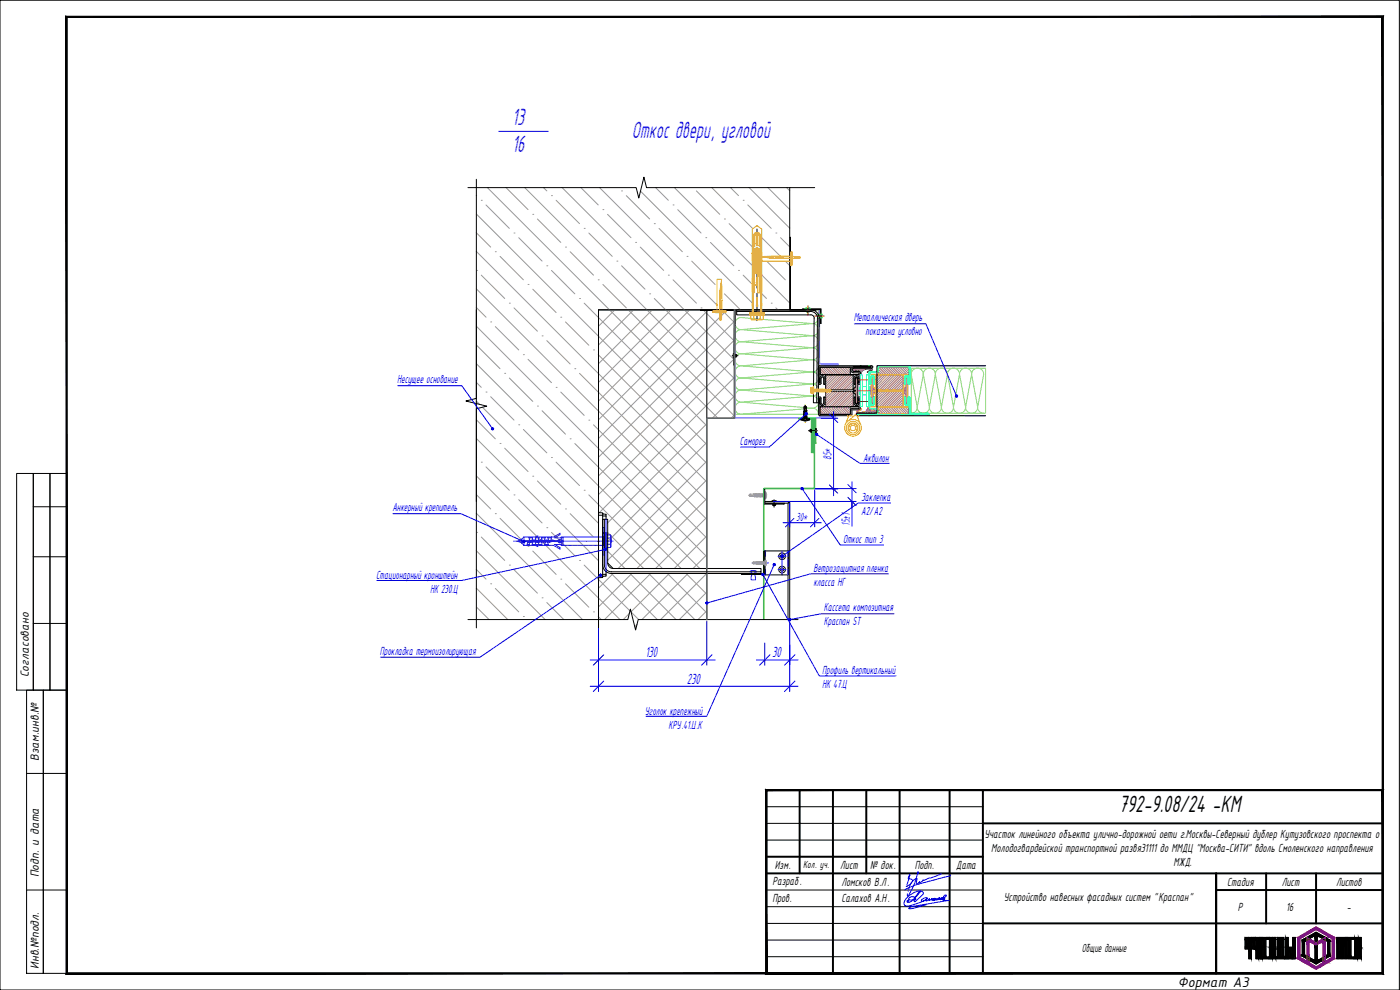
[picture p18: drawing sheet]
<svg xmlns="http://www.w3.org/2000/svg" width="420mm" height="297mm" viewBox="0 0 420 297" stroke-linecap="round" stroke-linejoin="round" font-family="sans-serif">
<defs><g id="words">
<g font-size="7.8" fill="#3f00ff">
<text x="153.7" y="37.4">13</text>
<text x="189.7" y="41.5">Откос двери, угловой</text>
<text x="153.7" y="45.7">16</text>
</g>
<text font-size="7.8" x="335.8" y="243.7">792-9.08/24 -КМ</text>
<g font-size="4.8" fill="#00f">
<text x="193.7" y="197.2">130</text>
<text x="231.7" y="197.2">30</text>
<text x="206.1" y="205.1">230</text>
</g>
<text font-size="4.7" x="353.5" y="296">Формат А3</text>
<g font-size="3.9" fill="#00f">
<text x="256.2" y="96.4">Металлическая дверь</text>
<text x="259.8" y="100.6">показана условно</text>
<text x="119.2" y="115">Несущее основание</text>
<text x="222.1" y="133.4">Саморез</text>
<text x="249.6" y="138" transform="rotate(-90 249.6 138)">85*</text>
<text x="259" y="138.5">Аквилон</text>
<text x="117.8" y="153.4">Анкерный крепитель</text>
<text x="258.4" y="150.4">Заклепка</text>
<text x="258.5" y="154.6">А2/А2</text>
<text x="239" y="156.2">30*</text>
<text x="255.1" y="157.7" transform="rotate(-90 255.1 157.7)">15±1</text>
<text x="253" y="163">Откос тип 3</text>
<text x="112.9" y="173.7">Стационарный кронштейн</text>
<text x="244.1" y="171.7">Ветрозащитная пленка</text>
<text x="129.1" y="177.8">НК 230.Ц</text>
<text x="244.1" y="175.8">класса НГ</text>
<text x="247.3" y="183.4">Кассета композитная</text>
<text x="247.3" y="187.6">Краспан ST</text>
<text x="114" y="196.4">Прокладка термоизолирующая</text>
<text x="246.8" y="202.3">Профиль вертикальный</text>
<text x="246.8" y="206.4">НК 47.Ц</text>
<text x="193.6" y="214.4">Уголок крепежный</text>
<text x="200.6" y="218.6">КРУ.41.Ц.К</text>
</g>
<g font-size="3.9">
<text x="8.7" y="203.2" transform="rotate(-90 8.7 203.2)">Согласовано</text>
<text x="11.7" y="228.2" transform="rotate(-90 11.7 228.2)">Взам.инв.№</text>
<text x="295.5" y="251.4">Участок линейного объекта улично-дорожной оети г.Москвы-Северный дублер Кутузовского проспекта о</text>
<text x="297.5" y="255.6">Молодогвардейской транспортной развя31111 до ММДЦ &quot;Москва-СИТИ&quot; вдоль Смоленского направления</text>
<text x="11.7" y="263.3" transform="rotate(-90 11.7 263.3)">Подп. и дата</text>
<text x="232.6" y="260.8">Изм.</text>
<text x="252.2" y="260.8">Лист</text>
<text x="261.1" y="260.8">№ док.</text>
<text x="274.6" y="260.8">Подп.</text>
<text x="286.9" y="260.6">Дата</text>
<text x="352.2" y="259.8">МЖД.</text>
<text x="231.8" y="265.6">Разраб.</text>
<text x="252.5" y="265.7">Ломсков В.Л.</text>
<text x="368.3" y="265.8">Стадия</text>
<text x="384.7" y="265.8">Лист</text>
<text x="401" y="265.8">Листов</text>
<text x="231.8" y="270.6">Пров.</text>
<text x="252.5" y="270.7">Салахов А.Н.</text>
<text x="301.3" y="270.3">Устройство навесных фасадных систем &quot;Краспан&quot;</text>
<text x="371.5" y="273.3">Р</text>
<text x="386" y="273.3">16</text>
<text x="404.2" y="273.3">-</text>
<text x="324.7" y="285.8">Общие данные</text>
<text x="11.7" y="290.7" transform="rotate(-90 11.7 290.7)">Инв.№подл.</text>
</g>
<text font-size="3.4" x="241" y="260.3">Кол. уч.</text>
</g></defs>
<g fill="none" stroke="#989898" stroke-width=".3">
<path d="M143 58.6v.1M146.3 56.3l69.1 69.2M151.9 56.3l6.6 6.6M157.5 56.3l36.7 36.7M163.1 56.3l1 1M165.5 58.7h.1M168.7 56.3l36.7 36.7M174.3 56.3l5.2 5.2M179.9 56.3l35.3 35.2M186.5 57.3h.1M188 58.7l7 7M192.2 57.3l33.6 33.6"/>
<path d="M196.8 56.3l3.8 3.8M202.4 56.3l23.4 23.4M209 57.3l7 7M213.6 56.3l12.3 12.3M219.2 56.3l2.4 2.4M224.8 56.3l12.2 12.2M230.5 56.3l6.5 6.6M236.1 56.3l.9 .9M143 75.4l69.1 69.2M143 64.2l69.1 69.2M143 69.8l4.3 4.3M144.4 60.1h.1"/>
<path d="M145.9 61.5l7 7M148.7 75.5h.1M150.1 76.9l7 7.1M154.3 69.9h.1M155.7 71.3l7 7M159.9 64.3h.1M161.3 65.7l7 7M164.1 79.7h.1M166.9 60.1l7 7M169.7 74.1h.1M171.1 75.5l7 7.1M175.3 68.5h.1"/>
<path d="M176.7 69.9l7 7M180.9 62.9h.1M182.3 64.3l7.1 7M185.1 78.3h.1M186.5 79.7l7.1 7.1M190.8 72.7h.1M192.2 74.1l7 7M196.4 67.1h.1M197.8 68.5l7 7M202 61.5h.1M203.4 62.9l7 7M206.2 76.9h.1"/>
<path d="M207.6 78.3l7 7.1M211.8 71.3h.1M213.2 72.7l7 7M217.4 65.7h.1M218.8 67.1l7 7M223 60.1h.1M224.4 61.5l7.1 7M228.6 71.3l5.6 5.5M228.6 76.9l.2 .2M230.1 78.3l5.6 5.7M232.9 69.9h.1M234.3 71.3l2.7 2.8"/>
<path d="M235.7 78.3l1.3 1.4M143 97.9l69.1 69.2M143 86.7l69.1 69.1M143 92.3l2.9 2.9M143 81.1h.1M144.4 82.6l7.1 7M147.3 96.6h.1M148.7 98l7 7M152.9 91h.1M154.3 92.4l7 7M158.5 85.4h.1M159.9 86.8l7 7"/>
<path d="M165.5 81.1l7 7.1M168.3 95.2h.1M169.7 96.6l7 7M173.9 89.6h.1M175.3 91l36.8 36.8M179.5 84h.1M180.9 85.4l7.1 7M184.5 93l-4.9 4.9M188.6 93l31.8 31.8M190.1 93l-10.5 10.5M194.2 93.1l26.2 26.1M195 88.2h.1"/>
<path d="M195.7 93.1l-16.1 16M196.4 89.6l3.4 3.4M199.9 93.1l20.5 20.5M200.6 82.6h.1M201.3 93.1l-21.7 21.6M202 84l7 7M205.5 93.1l14.7 14.7-40.6 40.6M206.8 93.1l-27.2 27.2M210.4 92.4h.1M211.2 93.2l9.1 9.1M212.4 93.2l-32.8 32.7M216 95.2l-36.4 36.4"/>
<path d="M217.4 93.7l3 3M217.4 88.2l4.8 4.8M217.5 93.7l-.9 .9M218 93.2l-.1 .1M220.4 96.4l-40.8 40.8M221.6 81.1h.1M223 82.6l2.7 2.7M228.6 82.5l8.4 8.4M228.6 88.1l1.4 1.5M231.5 91h.1M232.9 92.4l.5 .6M143 109.1l61.4 61.5"/>
<path d="M143 114.7l1.4 1.5M143 103.6l7.1 7M145.9 117.6h.1M147.3 119l7 7.1M151.5 112h.1M152.9 113.4l7 7M157.1 106.4h.1M158.5 107.8l7 7M162.7 100.8h.1M164.1 102.2l7 7M166.9 116.2h.1M168.3 117.6l7 7"/>
<path d="M172.5 110.6h.1M173.9 112l38.2 38.2M178.1 105h.1M179.5 106.4l32.6 32.6M220.3 102.1l-40.7 40.7M220.4 113.2l-40.6 40.6M220.4 118.8l-6.6 6.7M143 120.3l1 1M143 131.6l36.6 36.6M143 125.9l5.7 5.8M143 137.2v.1M144.4 138.7h.1"/>
<path d="M144.8 122.2l34.8 34.8M150.1 133.1h.1M151.5 134.5l7 7M155.7 127.5h.1M157.1 128.8l7 7.1M161.3 121.8h.1M162.7 123.2l7 7.1M165.5 137.3h.1M166.9 138.7l7 7M171.1 131.7h.1M172.5 133.1l7 7M176.7 126.1h.1"/>
<path d="M178.1 127.5l34 33.9M212.1 127.1l-29.7 29.8M212.1 132.7l-29.7 29.8M212.1 138.4l-29.7 29.7M220.4 124.5l-1 1M143 142.8l43.1 43.1M143 154l31.8 31.9M143 148.4l4.3 4.3M143 159.7h.1M145.9 140.1l7 7M148.7 154.1h.1M150.1 155.5l7 7"/>
<path d="M154.3 148.5h.1M155.7 149.9l7 7M159.9 142.9h.1M161.3 144.3l7 7M164.1 158.3h.1M165.5 159.7l7 7M169.7 152.7h.1M171.1 154.1l7 7M175.3 147.1h.1M176.7 148.5l22.1 22.1M179.6 140.2l30.4 30.4M182.4 159.8l10.8 10.8"/>
<path d="M212.1 144l-26.6 26.6M212.1 149.6l-20.9 21M212.1 155.2l-15.3 15.4M225.1 149h1.4M225.1 148.9l-.3-.3 .4-.1 1 .4M225.2 148.3l.1 .2 1.2 .5M226.1 148.3h-1l-.4 .3 .4 .4M226.5 149l-.2-.9 .3 1M226.6 148.3h-.3l.4 .7M226.7 149h.2l-.2-.9 .3 1 .1-.1M226.7 149l-.2 .1M227 148.3h-.3l.4 .7"/>
<path d="M227.1 149h.2l-.2-.9 .3 1 .1-.1M227.4 148.3h-.2l.3 .7M227.5 149h.3l-.4-.7 .1-.2 .3 1 .1-.1M227.8 148.3h-.2l.3 .7M227.9 149h.3l-.4-.7 .2-.2 .2 1 .1-.1M228.3 148.3h-.3l.3 .7M228.3 149h.3l-.3-.7 .1-.2 .3 1 .1-.1M228.7 148.3h-.2l.3 .7M228.9 148.6l-.1-.5 .2 .9h-.2M229 148.6l.1 .5 .1-.1M229.1 148.3h-.2l.3 .7M229.2 148.1l.1 .2 .2-.2"/>
<path d="M229.2 149l.3 .1M229.2 148.1l.2 .8-.1-.6M229.2 148.1l.2 .7M229.7 147.5h-.2v2.2h.2M229.7 147.6v2.1M229.7 147.5l.1 .2M229.8 147.7v1.8M229.8 147.7l.3 1-.3 .8M229.8 149.5l-.1 .2M143 165.3l20.6 20.6M143 176.5l9.4 9.4M143 170.9l2.9 2.9"/>
<path d="M144.4 161.1l7.1 7.1M147.3 175.2h.1M148.7 176.6l7 7M152.9 169.6h.1M154.3 170.9l7 7.1M158.5 163.9h.1M159.9 165.3l7 7M162.7 179.4h.1M168.3 173.8h.1M169.7 175.2l7 7M173.9 168.2h.1M175.3 169.6l13.8 13.7"/>
<path d="M179.5 162.5h.1M182.4 165.4l5.2 5.2M183.5 172.1l13.8 13.8M184 172.1l-4.4 4.4M189.1 172.1l13.8 13.8M189.6 172.1l-10 10M194.7 172.1l13.8 13.8M195.3 172.1l-13.9 13.8M200.3 172.1l11.8 11.8M200.9 172.1l-11.5 11.4M205.9 172.1l6.2 6.2M206.5 172.1l-13.8 13.8"/>
<path d="M211.5 172.1l.6 .6M212.1 172.1l-13.8 13.8M212.1 160.8l-9.7 9.8M212.1 166.4l-4.1 4.2M212.1 177.6l-8.2 8.3M225.8 168.9l.3 .3h.8M226.1 168.7h.9l-.8 .3-.3-.1zM226.4 168.6l-.6 .3M226.5 168.9l-.3 .3M226.6 168.6h.1M226.8 168.8h-.1M226.8 168.6h.4"/>
<path d="M227.2 168.6l-.2 .7 .2-.8 .1 .1M227.2 168.6l-.3 .1M227.3 168.6h.2l-.1 .7 .2-.8v.1M227.3 168.6l-.2 .6h.1M227.6 168.6h.3l-.2 .7 .2-.8 .1 .1M227.6 168.6l-.2 .6h.2M228 168.6h.2l-.2 .7 .2-.8 .1 .1M228 168.6l-.3 .6h.2M228.3 168.6h.2l-.1 .7 .2-.8 .1 .1M228.3 168.6l-.2 .6h.2M228.7 168.6h.2l-.2 .7 .2-.8 .1 .1M228.7 168.6l-.3 .6h.2"/>
<path d="M229 168.6h.2l-.2 .7 .3-.8 .1 .1M229 168.6l-.3 .6h.3M229.4 168.6l-.3 .6h.2M229.5 168.7l-.1 .6zM229.5 168.7l-.1 .5M229.6 168.7v-.6h.2l.3 .9-.4 .8-.1-.7M229.6 169.3h-.2M229.6 168.5l-.2 .1M229.6 168.8v.2M229.8 168.1v.6M229.8 168.8v.2M229.8 169.1v.6"/>
<path d="M143 182.2l3.8 3.7M157.1 185h.1M164.1 180.8l5.1 5.1M178.1 183.6h.1M179.5 185l.9 .9M188.9 184.1l-1.9 1.8M189.4 183.6l2.3 2.3M191.2 187.4l-.7 .6M212.1 183.3l-2.6 2.6"/>
</g>
<g fill="none" stroke="#000" stroke-width=".3">
<path d="M0 .1h420v296.9h-420zM140.4 56.3h50.5l.8 3.1 1.6-6.2 .7 3.1h50.5M143 53.8v65.7l-3.2 .8 6.3 1.6-3.1 .7v65.8M237 56.3v14.9M227.2 68.7v5M227.2 75.3v1.6M227.2 78.5v7.9M237 71.2h.2v21.7h7.6v.2h-7.8zM143 93v57.5M210.2 93h10.4l-.2 16.5h-.2l.2-16.3h-10.2zM212.1 93v32.5M221.1 93.5h22.2a2 2 0 0 1 2 2l-.2 25.3"/>
<path d="M227.2 88v1.6M227.2 91.2v5M237 93h-57.4v95.4M240.8 92.7h5.6v4.3h-.2v-4.1h-5.4zM244.3 95.5l-.2 25.3h1.5l.2-25.3M244.3 95.5a1.01 1.01 0 0 0-1-1h-22.2v-1.5h22.2a2.47 2.47 0 0 1 2.6 2.5M219.7 106.7h1.8M220.2 106.1v1.3M220.2 106.1l-.2 .1 .2 1.2M220.6 106.4h.4M220.6 106.4v.6h.4v-.6v.6M245.7 115l.4 .3 .3-.3"/>
<path d="M246 109.7h15.6M246.1 109.7l-.4 .4v4.9M246.2 110.2h9v2.2h-9zM246.2 112.4l11.5 .1zM246.4 113.5v1.5M246.4 113.5l.4-.4 .4 .4M247.2 113.5v1.8h.3v-1.8M247.8 117.5h8.3v4.5h-8.3zM247.8 112.5h8.3v4.5h-8.3zM256.1 116.7v.3M256.1 117.5v.3M256.1 117l.1 .1"/>
<path d="M256.1 117.7l.1 .2M256.2 117.9l.5 .4v2.6l.5 .1 .2-.3M256.2 111.5h1.6l.3 .2 .1 3.3M256.2 111.9h1.6v3.1v-1.5a.73 .73 0 0 0-.8-.8 .73 .73 0 0 0-.7 .8M256.2 110.5a.5 .5 0 0 0-.5 .5 .5 .5 0 0 0 .5 .5M256.2 111.9a.87 .87 0 0 1-.9-.9 .87 .87 0 0 1 .9-.9h5.4h-15.6v4.9l.1-1.6a.74 .74 0 0 1 .7-.7 .74 .74 0 0 1 .8 .8M256.2 116.5l-.1 .2M256.2 117.1h.4M256.3 113.5v1.8h.4v-1.8M256.5 110.5l-.5 .4 .6 .5h.2l-.2-.4h.5l.4 .5 .1-.4a.83 .83 0 0 1 .6 1l.9-1.1M256.6 116.3l-.4 .3M256.6 117.4l-.5 .1"/>
<path d="M256.6 117.1v.2M256.7 113.5l.4-.4 .3 .4M257.4 113.7l-.2-.3-.5 .1-.1 2.8M257.4 113.5v7.5l-.2 .3-.5-.1v-2.1h-.4v1.9a.73 .73 0 0 0 .7 .7 .73 .73 0 0 0 .8-.7v-1.5v3.1l-2.3 .1-.2 .3v1.4h-9.3v-4.9l.1 1.5a.74 .74 0 0 0 .7 .7 .74 .74 0 0 0 .8-.7M257.5 119.5l.3-.4 .4 .4-.1 3.3-.3 .2h-2.1v1.4M257.5 115l.3 .3 .4-.3M257.9 110.5h2.9l.9 .2v.4M259 111l1.3-.3 1.2 .1-1.2 .7 .1 .3 1.2-.7M261.6 109.7l.3 .4-.3 .4h-5.4M295.8 109.8l-32.6-.1v14.3h-5.9M240.4 126h.3M240.4 126h2.6h-2.3"/>
<path d="M240.7 126l1.1 .3 .8-.3M241.3 123.6v.3l.9-.2-1.1 .2 .2 .2M241.3 124.1v.2l.9-.2-1.1 .3 .2 .1M241.3 124.5v.2l.9-.2-1.1 .3 .2 .1M241.3 124.9v.3l.9-.3-1.1 .3 .2 .1M241.3 125.3l-.1 .4M241.4 122.1l.3-.3 .1 .4-.4 1zM241.4 125.5l.6-.2 .2 .4M242 125.2v-.2l-.7 .3M242 122.2l-.2 .1-.5 1.2M242 123.1v-1l-.3-.4-.4 .4v1.4M242 123.6v-.3l-.7 .3"/>
<path d="M242 124v-.3l-.7 .4M242 124.4v-.3l-.7 .4M242 124.8v-.2l-.7 .3M242 125.4l-.6 .1M242.2 123.2l-.9 .3M242.2 123.2l-1.1 .3 .2 .1M242.2 125.3l-.8 .2M242.6 129.2h2.7M243 125.7h-2.6v.3M243 125.7v.3M243.2 128.9v.6M243.2 128.9h.3v.6h-.3"/>
<path d="M245 128.7l-.2-.2v1.4l.2-.2v-1M245.7 124.4l.3 .3h9.3l.4-.3M246.2 122l11.5 .1zM246.2 122.1h9v2.1h-9zM246.4 121v-1.5l-.3-.4-.4 .4v4.9M246.4 121l.2 .3 .5-.1 .1-2.1h.3v1.9M257.3 124.7h38.5M257.3 124l-.4 .4 .4 .3M5 142.1h5v65h-5zM10 142.1h5v65h-5zM10 152h10M15 142.1h5v65h-5z"/>
<path d="M179.6 154.6h1.3v18h-1.3zM179.6 154.6v-.8l1.3 .1v.7M180.9 154.8h1v1M180.9 154.1l1 .2v.5M181.4 155.8v13.6a2.11 2.11 0 0 0 2.1 2.2h44.9v-1h-44.4l-1.6-1.7v-13.1h-1.5v13.6a2.61 2.61 0 0 0 2.6 2.7h44.9v-.5M229.3 146.8h.2v3.7M229.5 151h5.9v.3h-6.1M231.7 150.3l1.1-.1 .2 .2zM232.3 149.9v2.3M232.6 151.3h-.6v.3h.6h-.6M232.6 151.3v.3M236.7 150.7l-.2 .3h-7v-.5h7.1l.4 .4v35"/>
<path d="M236.7 150.8h.1M236.7 150.8l-.2 .2v34.9M10 167.1h10M179.6 172.6v.7h1.3v-.7M180.9 172.3h1v.5l-1 .2M181.9 171.5v.8M182.4 168.9a1.65 1.65 0 0 0 1.6 1.7M212.1 170.6v1.5M222.5 172.1l6.7-.1v-6.6h.3v6.4l-.2 .4-6.8 .2zM229.6 165.3h7v7.2h-7zM10 187.1h10M140.4 185.9h48l.8-3.1 1.6 6.2 .7-3.1h48"/>
<path d="M8 207.1h5v84.9h-5zM13 207.1h7v84.9h-7zM8 232.1h12M230 252.1h65M230 247h65M230 242h65M8 267h12M230 267h65M230 272h65M230 277.1h65M230 282.1h65M230 287h65"/>
<path d="M373.7 281.3h3v3.4h-1.1v3h-.8v-3h-1.1zM374.5 281.8h.3v2.4h-.3zM375.6 281.8h.2v2.4h-.2zM376.9 281.3h1.9v6.4h-.8v-3h-.3v3h-.8zM377.7 281.8h.3v2.4h-.3zM379.1 281.3h1.6v.5h-.8v5.4h.8v.5h-1.6zM381 281.3h1.9v6.4h-.8v-3h-.3v3h-.8zM381.8 281.8h.3v2.4h-.3zM383.4 281.3h1.9v5.9h.3v.5h-2.5v-.5h.3zM384.2 281.8h.3v5.4h-.3zM385.8 281.3h.8v2.9h1.1v3.5h-1.9zM386.6 284.7h.3v2.5h-.3z"/>
<path d="M387.9 281.3h.9v6.4h-.9zM392.2 287.7l-1.4-.8v-4.8l4.2-2.4 4.1 2.4v4.8l-1.4 .8M392.2 282.1l-.7 .4v4l.7 .4M392.9 288.1l2.1 1.2 2-1.2M392.9 281.7l1.7-1v2M394.6 283.4v4.9l-1.7-1M395.3 283.4v4.9l1.7-1M397 281.7l-1.7-1v2M397.7 282.1l.7 .4v4l-.7 .4M401.2 281.3h3.1v6.4h-.9v-5.9h-.2v5.9h-.9v-5.9h-.2v5.9h-.9zM404.6 281.3h1.7v.5h-.9v5.4h.9v.5h-1.7zM406.5 281.3h.9v2.9h.3v-2.9h.8v3l-.2 .2 .2 .1v3.1h-.8v-3h-.3v3h-.9z"/>
<circle cx="234.7" cy="170.9" r="1.01"/>
<circle cx="234.7" cy="166.9" r="1.01"/>
<circle cx="234.7" cy="166.9" r=".5"/>
<circle cx="234.7" cy="170.9" r=".5"/>
</g>
<path d="M220.2 106.7h.1M244.8 129.2h.1M232.3 150.4h.1" fill="none" stroke="#545454" stroke-width=".3"/>
<g fill="none" stroke="#00f" stroke-width=".3">
<path d="M149.6 39.4h15M256.4 97.2h21.5l9.1 21.4M119.4 115.7h19.2l9.1 12.8M241.7 124.3l-10.9 9.9h-8.5M245.3 130.5l12.8 8.5h8.8M246.5 125.5h4.9M248.9 124.2l2.5 2.5M250.2 123.5v25.2M117.9 154.1h20.4l18.7 8.3M181.9 155.8v15.7M232.1 150.5h24.8M232.1 146.6h24.8"/>
<path d="M235 156.8h11.5M237 151.1v7M238.3 155.6l-2.5 2.5M240.9 146.8l11.3 16.7h13M244.4 146.8h7M244.5 147.1v11M245.8 155.6l-2.6 2.5M248.9 145.5l2.5 2.5M254.4 149.2l2.5 2.5M254.4 145.3l2.5 2.5M255.7 144.6v13.2M267.3 150.9h-9.7l-22.7 15.9"/>
<path d="M180 172.7l-35.9 24.5h-29.9M181.4 164.9l-42.8 9.3h-25.5M225.7 168.9h.8M226.6 168.9h.1M226.9 168.9h.6M227.6 168.9h.1M227.9 168.9h.6M228.6 168.9h.1M228.9 168.9h.6M229.1 172.6l16.8 30.2h23M229.6 168.9h.1M229.9 168.9h.8"/>
<path d="M232.2 169.6l-20.1 45.3h-18.2M266.6 172.2h-23.4l-30.8 8.7M177.1 198h37.5M179.6 186.4v21.1M181.2 196.5l-3.1 3.1M212.1 186.4v13.2M213.7 196.5l-3.1 3.1M227 198h12.5M229.5 192.9v6.7M231.1 196.5l-3.2 3.1M237 186.4v21.1M238.6 196.5l-3.2 3.1"/>
<path d="M268.3 184.2h-21.9l-9.1 1.7M177.1 205.9h62.4M181.2 204.4l-3.1 3.1M238.6 204.4l-3.2 3.1M272.2 265.6l.8-3.2-.1 .2h.2l-.6 .9 .4 .2a.73 .73 0 0 1 1 .4 .73 .73 0 0 1-.5 .9l-1.4 1M272.5 270.5v-.4l-.3 .3 .2 .3 .7-.1 .7-.4 2.4-2.8 .1 .1-1.7 2-.2 1h.4l2.1-2.1v-.8l-1.2-.3-1.8 .7-1.8 1.4-.8 1.4 .3 .9 1.3 .1 3.6-1.2 1.7-.9v-.3h-.4l-1 .4-.3 .6 .8-.1 1-.8-.4 .6 .1 .2 .9-.7-.1 .6 .9-.6-.1 .5 .5-.4-.1 .4h.4l.4-.4-.3-.2-.3 .1-.2 .5h.4l.5-.5v.5l.8-.7 .2 .1-.5 .5 .5-.6-.2 .4 .7-.3-.2 .4h.2l.4-.4-.3-.1-.2 .4 .6-.2 1-.7 .1-.3-.2-.1-.6 .5-.3 .9 .5-.1v-.3l-.4 .2v.3l1.8 .2-11.1 1.8-1 .6 1.5-.1 3.7-1M272.6 267.3v.1M272.8 266.8l-.1 .1M273 265.9l-.2 .7M273.1 265.6v.2M275 269.8l-2 .3-.2-.2v-.3l.5-.5h.9l.5 .4-.3 .7M275.3 262l-1.1 3.7-1.7 3.1-.2-.7"/>
<path d="M275.4 261.9l.2-.4-.1 .5M275.5 262.1v.1M276.8 265l-2.4 .7-2.9 1.3M277.6 264.8l-.7 .1M278.2 264.6l-.5 .1M280.5 264l-2.1 .5M281 263.8l-.4 .2M281.4 263.7l-.3 .1M282.5 262.2l-4.9 1.8h-.6l-.8 .8-.2-.3a.63 .63 0 0 1-1 .4l.2-1.3-1 .5-1 1.4M285.1 262.5l.1 .3-3.7 .9"/>
</g>
<path d="M244.5 146.5l-15.2 .2v39.2M244.5 146.5l-.2-20.8v20.8h-14.9l-.2 .2-.1 39.2" fill="none" stroke="#00b800" stroke-width=".3"/>
<g fill="none" stroke="#8add6e" stroke-width=".3">
<path d="M220.6 93.1h25v31.2h-25zM221 99.5l.5-.4 .9-.2 21.4 1.8-21.4 1.8a1.84 1.84 0 0 1-1.6-1 1.84 1.84 0 0 1 .2-2zM221 95.9l.5-.4 .9-.2 21.4 1.8-21.4 1.8a1.82 1.82 0 0 1-1.6-1 1.82 1.82 0 0 1 .2-2zM245.6 95.3a1.76 1.76 0 0 1-1.8 1.8 1.81 1.81 0 0 1 1.8 1.8 1.81 1.81 0 0 1-1.8 1.8 1.81 1.81 0 0 1 1.8 1.8 1.81 1.81 0 0 1-1.8 1.8 1.81 1.81 0 0 1 1.8 1.8 1.81 1.81 0 0 1-1.8 1.9 1.82 1.82 0 0 1 1.8 1.8 1.82 1.82 0 0 1-1.8 1.8 1.81 1.81 0 0 1 1.8 1.8 1.81 1.81 0 0 1-1.8 1.8 1.81 1.81 0 0 1 1.8 1.8 1.81 1.81 0 0 1-1.8 1.8 1.82 1.82 0 0 1 1.8 1.9 1.82 1.82 0 0 1-1.8 1.8l-21.4-1.8a1.81 1.81 0 0 0-1.8 1.8 1.81 1.81 0 0 0 1.8 1.8l21.4-1.8a1.76 1.76 0 0 1 1.8 1.8M221 117.7l.5-.5 .9-.2 21.4 1.8-21.4 1.9a1.82 1.82 0 0 1-1.6-1.1 1.82 1.82 0 0 1 .2-1.9zM221 114l.5-.4 .9-.2 21.4 1.8-21.4 1.8a1.84 1.84 0 0 1-1.6-1 1.84 1.84 0 0 1 .2-2zM221 110.4l.5-.4 .9-.2 21.4 1.8-21.4 1.8a1.82 1.82 0 0 1-1.6-1 1.82 1.82 0 0 1 .2-2zM221 106.8l.8-.6h.6l21.4 1.8-21.4 1.8a1.82 1.82 0 0 1-1.6-1.1 1.82 1.82 0 0 1 .2-1.9zM221 103.2l.5-.4 .9-.3 21.4 1.8-21.4 1.9a1.83 1.83 0 0 1-1.6-1.1 1.83 1.83 0 0 1 .2-1.9zM273.5 110.5h22.3v13.5h-22.3zM277.5 111.1a1.82 1.82 0 0 1 2-.5 1.82 1.82 0 0 1 1.2 1.7l-1.8 9.9-1.8-9.9zM281.3 110.9a1.83 1.83 0 0 1 2-.3 1.83 1.83 0 0 1 1.1 1.7l-1.9 9.9-1.8-9.9 .2-.9z"/>
<path d="M284.8 111.1a1.82 1.82 0 0 1 2-.5 1.82 1.82 0 0 1 1.2 1.7l-1.8 9.9-1.8-9.9zM288.4 111.1a1.82 1.82 0 0 1 2-.5 1.82 1.82 0 0 1 1.2 1.7l-1.8 9.9-1.8-9.9zM292.2 110.9a1.81 1.81 0 0 1 2-.3 1.81 1.81 0 0 1 1 1.7l-1.8 9.9-1.8-9.9 .2-.9zM273.5 124a1.75 1.75 0 0 0 1.8-1.8l-1.8-9.9a1.81 1.81 0 0 1 1.8-1.8 1.81 1.81 0 0 1 1.8 1.8l-1.8 9.9a1.82 1.82 0 0 0 1.8 1.8 1.82 1.82 0 0 0 1.8-1.8 1.81 1.81 0 0 0 1.8 1.8 1.81 1.81 0 0 0 1.8-1.8 1.81 1.81 0 0 0 1.8 1.8 1.81 1.81 0 0 0 1.9-1.8 1.82 1.82 0 0 0 1.8 1.8 1.82 1.82 0 0 0 1.8-1.8 1.81 1.81 0 0 0 1.8 1.8 1.81 1.81 0 0 0 1.8-1.8 1.76 1.76 0 0 0 1.8 1.8"/>
</g>
<path d="M251.3 109.7l.3-.3-.3-.3h-5.1l-.2-.2v-15.9h-.2l.1 16.1 .3 .1h5.1v.3l-4.7-.2v.2l4.7 .2M250.5 125.5l.3-.3-.3-.3-4.7 .2v.1l4.7-.1v.2l-29.8-.1-.1-21.6h-.2v21.5l.2 .3 29.9 .1" fill="none" stroke="#9f7fff" stroke-width=".3"/>
<g fill="none" stroke="#00dd37" stroke-width=".3">
<path d="M242 92.4h.8M242 92.4l-.4 .3h1.7l-.4-.3M242.1 92.7v.4h.8v-.4M242.1 93.1l-.2 .2 .2 .2 .8 .1M242.1 93.5l.4 .2 .3-.2M242.9 93.1l.1 .2-.1 .2M245.6 95.2l.2 .2 .2-.2M245.6 94.4l.2-.1 .2 .1M245.6 94.4v.8M245.6 94.5l-.2 .3 .2 .4M246 94.4v.8M246 94.4h.4"/>
<path d="M246 95.2h.4M246.4 94v1.7M246.4 94a1.57 1.57 0 0 1 0 1.6"/>
</g>
<path d="M242.5 91.7v2.9M244.5 94.8h2.8M257.4 117.2h4.2M257.6 114h3.5M257.8 120.5h3.2" fill="none" stroke="#f00" stroke-width=".3"/>
<g fill="none" stroke="#dda500" stroke-width=".3">
<path d="M225.7 76.1l.1 2.1M225.7 76.1h.1M225.7 78.2l.5 .5M225.8 77.5l.3 .3-.3 .2M225.8 77l.3 .2-.3 .3M225.8 76.5l.3 .2-.3 .2M225.8 75.9l.3 .3-.3 .2M226.1 70.4v8.7h.4M226.1 79.5v.1h.4M226.1 75.7h-.3v2.6h.3M226.1 74.7h.3v4M226.1 70.4l.7-.6h.8l.7 .6"/>
<path d="M226.1 70.4h.2M226.2 79.6l-.1 .4M226.2 79.1l-.1 .4h.4M226.2 74.9l-.1 4.1M226.2 74.8l-.5 1.3M226.3 70.4l.1 3.6 .1-3.6M226.4 78.7l-.2 .3M226.4 74.7l-.2 .2M226.5 70.4h.4M226.5 80h-.4v.2h.4M226.5 78.3h1M226.5 76h.5"/>
<path d="M226.5 76.5h.3M226.5 76.7h.2M226.5 77h.2M226.5 77.2h.2M226.5 77.6h.2M226.5 78.1h.2M226.5 78.8h1M226.5 79.2h.9M226.5 79.4h.7M226.5 79.9h.4M226.5 79.7h.5M226.5 75.4h.6"/>
<path d="M226.5 75.6h.6M226.5 75.1h.6M226.5 74.9h.6M226.5 76.1h.4M226.7 77v1.2h.2M226.8 69.8l-.5 .6M226.9 70.4l.3-.2 .3 .2M226.9 77h1M226.9 77.2h1M226.9 77.6h1M226.9 77.8h.6M226.9 78.1h.6"/>
<path d="M226.9 70.4v2.8M226.9 77v1.2M226.9 73.2l.5 .5M226.9 77.7l-.4 .1M226.9 76.7h1M227 69.8l-.5 .6M227 76.5h.9M227.1 79.6l.1 .2M227.1 75.5l.1-1.3 .1 1.6-.4 1.2M227.1 74.5h-.6v7.7h-.4M227.1 75.5l-.4 1.5M227.1 75.5l.1 .6"/>
<path d="M227.1 79.6l-.4 1.1M227.1 79.9h.8M227.2 76.1h.7M227.2 79.5l.1 .1M227.2 76h.7M227.3 79.7h.6M227.3 79.6h.1M227.3 74.5h.6v7.7h.4M227.3 75.4h.6M227.3 75.6h.6M227.3 75.1h.6M227.3 74.9h.6"/>
<path d="M227.4 69.8l.5 .6 .1 3.6v-3.6l-.4-.6M227.5 70.4h.4M227.5 70.4l-.1 3.3M227.5 78.6l-.4 1M227.5 78.2h.2M227.5 77.7v1h-1M227.5 79.4h.4M227.6 79.2h.3M227.7 78.8h.2M227.7 78.6l-.8 2.1M227.7 78.3h.2M227.7 77.8h.2"/>
<path d="M227.7 78.1h.2M227.7 77.7v1h.2M227.7 77.7h-.2M228 74.7l.2 .2M228 78.7l.2 .3M228 70.4h.3M228.2 74.8l.4 1.3M228.2 74.9v4.1M228.2 79.6l.1 .4h-.4M228.2 79.1l.1 .4h-.4M228.2 79h.1M228.3 80v.2h-.4"/>
<path d="M228.3 70.4v8.7h-.4M228.3 79.5v.1h-.4M228.3 75.7h.2v2.6h-.2M228.3 74.7h-.3v4M228.5 78.2l-.3 .5M228.5 76.1h.1M228.5 75.9l-.2 .3 .2 .2M228.5 76.5l-.2 .2 .2 .2M228.5 77l-.2 .2 .2 .3M228.5 77.5l-.2 .3 .2 .2M228.6 76.1v2.1M225 94.3h4.4v.3h-4.4z"/>
<path d="M225 93.7h4.4v.5h-4.4zM225.3 94.6h3.7v1.2l-.3 .2h-3l-.4-.2zM225.7 87.3l.5 .3M225.7 83.7v3.6M225.7 87.3h.1M225.7 83.7h.1M225.7 91.6l.4 .2M225.8 93.7v-25l1.4-1 1.4 1v25M225.8 86.7l.3 .2-.3 .3M225.8 86.1l.3 .2-.3 .2M225.8 85.5l.3 .2-.3 .2M225.8 84.8l.3 .3-.3 .2"/>
<path d="M225.8 84.2l.3 .2-.3 .3M225.8 83.6l.3 .2-.3 .2M226.1 81.6v.2h.4M226.1 80.5v.2h.4M226.1 89.2l-.4 2.4h.4M226.1 82.2v11.5M226.1 83.4h-.3v4h.3M226.1 82.3h.3M226.2 81.2v.2M226.2 80.7l-.1 .4M226.2 80.2l-.1 .3h.4M226.2 81.8l-.1 .4"/>
<path d="M226.2 82.6v5.2M226.2 81.4l-.1 .2h.4M226.2 82.5l-.5 1.2M226.3 95.7l-.7 .2M226.3 94.6v1.2M226.3 95.7l1.1 .2 .7-.2M226.3 94.2h.1M226.4 82.3v5.3l-.3 .2M226.4 85.5h1M226.4 82.3l-.2 .3M226.5 81.1h-.4v.2h.4M226.5 80.8h.2"/>
<path d="M226.5 80.3h.2M226.5 80.5h.2M226.5 81h.2M226.5 81.4h.2M226.5 81.5h.2M226.7 81.9h-.2h.7h-.3M226.7 80.7v.9M226.7 81.1h.2M226.7 81.6h.2M226.9 80.7v.8h1M226.9 80.8h1M226.9 81h1"/>
<path d="M226.9 81.4h.6M226.9 80.5h1M227 80.3h.9M227 91.8l.2-2.6 .2 2.6M227 91.8h.4M227.2 89.2v2.4l.2 .2M227.2 93.7h1.2M227.2 91.6l-.2 .2M227.2 83.2l.1 .6M227.3 83l.3-2 .1 1.5-.4 1.3M227.3 83l-.3 1.9 .2 .1 .2-.1-.1-1.1M227.4 84.9v.6"/>
<path d="M227.4 85.5l.1 2.3M227.4 83.2v1.6M227.5 82.3l-.1 .4M227.5 81.9h-.3h.3M227.5 87.8h.8M227.7 82.3h.6M227.7 81.9h.2M227.7 81.4h.2M227.9 80.5h.4v.2h-.4M227.9 81.6h.4v.2h-.4M228.1 94.2h.1M228.1 94.6v1.2"/>
<path d="M228.1 95.7l.6 .2M228.1 81.4l.2 .2M228.2 82.5l.4 1.2M228.2 82.6l-.2-.3v5.3l.2 .2M228.2 82.6v5.2M228.2 81.8l.1 .4M228.2 80.2l.1 .3M228.2 80.7l.1 .4h-.4M228.2 81.2l-.1 .2M228.3 81.1v.2h-.4M228.3 91.6h.3l-.3 .2M228.3 82.2v11.5"/>
<path d="M228.3 83.4h.2v4h-.2M228.3 89.2l.3 2.4M228.5 87.3h.1M228.5 83.7h.1M228.5 83.6l-.2 .2 .2 .2M228.5 84.2l-.2 .2 .2 .3M228.5 84.8l-.2 .3 .2 .2M228.5 85.5l-.2 .2 .2 .2M228.5 86.1l-.2 .2 .2 .2M228.5 86.7l-.2 .2 .2 .3M228.6 87.3l-.4 .3M228.6 83.7v3.6"/>
</g>
<g fill="none" stroke="#ff7f00" stroke-width=".3">
<path d="M234.2 76.8v.6M235 76.9v.6M237.2 76.9h-7.9v.3l2.9 .3h5h-5.4l-3.9-.6v1.4h9.1l.2 .3M237.4 75.6l-.2 .1v3.8l.2 .2M237.6 75.6l.2 .9v2.2l-.2 1zM237.6 75.6h-.2v4.1h.2M237.8 77.5l2.1 .1 .2-.1v-.4l-2.3-.2 .1 .6M237.8 77.3h.1M238.5 77.5l.2-.4h.5l.1 .5M238.6 77.4h.7M239.6 77l-.1 .6M213.8 93.6h4.2l-1 .2h-2.2z"/>
<path d="M213.8 93.6v-.2h4.2v.2M213.8 93.4l.2-.2h3.8l.2 .2M214.9 93.2l.3-.3v-9.1h1.4l-.6 4v5.4l.1-5.1 .3-2.8h.2v7.9M216 95.5h.5M216 94.5l.4 .1 .1 .6-.5 .1M216 93.8v2.3l.5-.2 .1-2.1M216.1 90.9h.6M216.1 90.2h.6M216.2 94.5l-.1 .8M216.2 93.8v.1M216.5 93.8l-.5 .1"/>
</g>
<path d="M239.8 125.5h4v10h.2v-10h.8v7.5h-.3v-7.3h-.2v10h-.8v-10h-3.7z" fill="none" stroke="#0f0" stroke-width=".4"/>
<g fill="none" stroke="#b8735c" stroke-width=".3">
<path d="M246.2 110.7l1.7 1.7M246.2 111.4l1 1M246.2 112.1l.2 .3M246.4 110.2l2.2 2.2M247.1 110.2l2.2 2.2M247.8 117.5h.1M247.8 112.5h.1M247.9 110.2l2.1 2.2M248.5 117.5l-.7 .7M248.5 112.5l-.7 .7M248.6 110.2l2.1 2.2M249.2 117.5l-1.4 1.4"/>
<path d="M249.2 112.5l-1.4 1.4M249.3 110.2l2.1 2.2M249.9 117.5l-2.1 2.1M249.9 112.5l-2.1 2.1M250 110.2l2.1 2.2M250.7 117.5l-2.9 2.8M250.7 112.5l-2.9 2.8M250.7 110.2l2.1 2.2M251.4 117.5l-3.6 3.5M251.4 112.5l-3.6 3.5M251.4 110.2l2.1 2.2M252.1 117.5l-4.3 4.2"/>
<path d="M252.1 112.5l-4.3 4.2M252.1 110.2l2.1 2.2M252.8 117.5l-4.5 4.5M252.8 112.5l-4.5 4.5M252.8 110.2l2.1 2.2M253.5 117.5l-4.5 4.5M253.5 112.5l-4.5 4.5M253.5 110.2l1.7 1.7M254.2 117.5l-4.5 4.5M254.2 112.5l-4.5 4.5M254.2 110.2l1 1M254.9 117.5l-4.5 4.5"/>
<path d="M254.9 112.5l-4.5 4.5M254.9 110.2l.3 .3M255.6 117.5l-4.5 4.5M255.6 112.5l-4.5 4.5M256 110.8l.3 .4M256.1 117h.1M256.1 119.9l-2.2 2.1M256.1 119.2l-2.9 2.8M256.1 118.4l-3.6 3.6M256.1 117.7l-4.3 4.3M256.1 114.9l-2.2 2.1M256.1 116.3l-.8 .7"/>
<path d="M256.1 115.6l-1.5 1.4M256.1 114.1l-2.9 2.9M256.1 113.4l-3.6 3.6M256.1 112.7l-4.3 4.3M256.2 116.6v.5M256.2 117.4v.5M256.3 110.5l.3 .5M256.4 116.4v.7M256.4 117.4v.6M256.6 111.1l-.3 .1M256.7 113.7h.1M256.7 116.1v1"/>
<path d="M256.7 117.3v1M256.7 111.4v.1M256.7 110.5l.4 .5M256.9 110.5l-.9 .5M256.9 113.4v7.7M257.2 110.5l.3 .6M257.2 113.4v7.7M257.6 110.5l.4 .6M257.6 111.4h-.1M257.7 110.5l-1 .5M258.1 110.6l.5 .9M258.2 111.4l.2 .5"/>
<path d="M258.4 110.5l-1.2 .7M258.5 110.5l.3 .6M258.6 111.7l-.4 .2M258.9 110.5l.3 .5M259.2 110.5l-1.2 .7M259.3 110.5l.3 .4M259.8 110.5l.1 .3M259.9 110.5l-1.7 1M260.2 110.5l.1 .2M260.4 111.5l.1 .2M260.7 111.3l.1 .3M260.8 110.7l-.1-.2-.5 .3"/>
<path d="M261 111.2l.2 .2M261.1 110.5l.1 .3M261.3 110.6l-.3 .1M261.4 111l.1 .2M261.6 110.6l.2 .4M261.7 113.4v7.7M261.7 110.7l-.2 .2M261.9 113.4v7.7M262.2 116.1v1M262.2 117.3v1M262.4 116.4v.7M262.4 117.4v.6"/>
<path d="M262.7 116.6v.5M262.7 117.4v.5M262.8 117.5h.1M262.8 112.5h.1M263.5 112.5l-.7 .7M263.5 117.5l-.7 .7M263.7 112.3h.1M263.7 111.6l.8 .7M263.7 110.9l1.5 1.4M263.7 110.2l2.2 2.1M264.2 112.5l-1.4 1.4M264.2 117.5l-1.4 1.4"/>
<path d="M264.4 110.2l2.2 2.1M264.9 112.5l-2.1 2.1M264.9 117.5l-2.1 2.1M265.2 110.2l2.1 2.1M265.6 112.5l-2.8 2.8M265.6 117.5l-2.8 2.8M265.9 110.2l2.1 2.1M266.3 112.5l-3.5 3.5M266.3 117.5l-3.5 3.5M266.6 110.2l2.1 2.1M267.1 112.5l-4.3 4.2M267.1 117.5l-4.3 4.2"/>
<path d="M267.3 110.2l2.1 2.1M267.8 112.5l-4.6 4.5M267.8 117.5l-4.6 4.5M268 110.2l2.1 2.1M268.5 112.5l-4.5 4.5M268.5 117.5l-4.5 4.5M268.7 110.2l2.1 2.1M269.2 112.5l-4.5 4.5M269.2 117.5l-4.5 4.5M269.4 110.2l2.1 2.1M269.9 112.5l-4.5 4.5M269.9 117.5l-4.5 4.5"/>
<path d="M270.1 110.2l2.1 2.1M270.6 112.5l-4.5 4.5M270.6 117.5l-4.5 4.5M270.8 110.2l1.8 1.9M271.1 112.7l-4.3 4.3M271.1 113.4l-3.6 3.6M271.1 114.1l-2.9 2.9M271.1 114.8l-2.2 2.2M271.1 115.5l-1.5 1.5M271.1 116.3l-.8 .7M271.1 117h-.1M271.1 117.7l-4.3 4.3"/>
<path d="M271.1 118.4l-3.6 3.6M271.1 119.1l-2.9 2.9M271.1 119.8l-2.2 2.2M271.2 116.6v.5M271.2 117.4v.5M271.4 116.4v.7M271.4 117.4v.6M271.5 110.2l1.1 1.2M271.7 116.1v1M271.7 117.3v1M271.9 113.4v7.7M272.2 113.4v7.7"/>
<path d="M272.2 110.2l.4 .5M246.2 122.5l1.7 1.7M246.2 123.3l1 .9M246.2 124l.2 .2M246.4 122.1l2.2 2.1M247.1 122.1l2.2 2.1M247.9 122.1l2.1 2.1M248.6 122.1l2.1 2.1M249.3 122.1l2.1 2.1M250 122.1l2.1 2.1M250.7 122.1l2.1 2.1M251.4 122.1l2.1 2.1"/>
<path d="M252.1 122.1l2.1 2.1M252.8 122.1l2.1 2.1M253.5 122.1l1.7 1.7M254.2 122.1l1 .9M254.9 122.1l.3 .3M256.1 122h.1M256.1 121.3l-.8 .7M256.1 120.6l-1.5 1.4M257.1 123.5l.2 .4M257.4 123.6l-.3 .1M257.4 123.3l.1 .2M257.6 123.7l.2 .2"/>
<path d="M257.7 123.1l.1 .2M257.9 123.7l-.3 .2M258 122.9l.1 .2M258.1 123.7l.1 .3M258.4 122.7l.1 .2M258.5 123.7l.2 .3M258.7 123.7l-.5 .3M258.9 123.6l.2 .4M259.3 123.6l.2 .4M259.7 123.5l.3 .5M259.7 124l1.2-.7 .4 .7M260.2 122.9l.6 1"/>
<path d="M260.4 122.5l.3 .5-1.7 1M260.7 122.5l-.4 .3M261.3 123.4l.4 .6M261.4 123l-.2 .1M261.7 123.3l-1.2 .7-.5-.7M261.8 123.4l.3 .6M262.1 123.4l-.9 .6M262.2 120.7h.1M262.2 123h-.1M262.2 123.4l.3 .5M262.5 123.2l-.2 .2M262.6 123.3l.2 .4"/>
<path d="M262.8 123.5l-.8 .5M263.7 124.1v.1M263.7 123.4l.8 .8M263.7 122.7l1.5 1.5M263.7 122.1l2.2 2.1M264.4 122.1l2.2 2.1M265.2 122.1l2.1 2.1M265.9 122.1l2.1 2.1M266.6 122.1l2.1 2.1M267.3 122.1l2.1 2.1M268 122.1l2.1 2.1M268.7 122.1l2.1 2.1"/>
<path d="M269.4 122.1l2.1 2.1M270.1 122.1l2.1 2.1M270.8 122.1l1.8 1.9M271.1 120.6l-1.5 1.4M271.1 121.2l-.8 .8M271.1 121.9l-.1 .1M271.5 122.1l1.1 1.1M271.7 120.7h.1M272.2 122.1l.4 .4"/>
</g>
<path d="M258.2 109.7h.1M260.7 109.7h.1M273.2 109.7h.1M260.7 124.7h.1M260.7 123h.1M273.2 124.7h.1" fill="none" stroke="#0f0" stroke-width=".3"/>
<g fill="none" stroke="#0ff" stroke-width=".3">
<path d="M258.2 112.5h.6v9.5h-.6zM258.2 116a2.28 2.28 0 0 0 0 2.5M258.8 118.5h1.3M258.8 116h1.3M260.1 112.5h.6v9.5h-.6zM260.7 115l.4 .3 .3-.3M260.7 118.5h.2M260.7 116h.2M260.9 116l.3 .2v2l-.3 .3zM261.4 113.5v1.5M261.5 113.5l.3-.4 .4 .4M262.2 113.5v1.8h.4v-1.8"/>
<path d="M262.6 113.5a.74 .74 0 0 0-.8-.8 .74 .74 0 0 0-.7 .8l-.1 1.5v-3.1l2.4-.1 .1-1.7h9.3v4.9v-1.6a.74 .74 0 0 0-.8-.7 .74 .74 0 0 0-.7 .8M263.5 109.7h9.3M263.6 109.7l-.4 .4v1.4h-2.2l-.3 .2v3.3M271.3 113.5v1.8h.4v-1.8M271.7 113.5l.4-.4 .3 .4M272.4 115l.4 .3 .4-.3M272.4 113.5v1.5M272.8 109.7l.4 .4v4.9M257.3 124l-.4 .4 .4 .3M261.4 121v-1.5l-.3-.4-.4 .4v3.3l2 .2a.49 .49 0 0 1 .5 .5 .49 .49 0 0 1-.5 .5h-5.4M261.5 121l.3 .3 .4-.3M262.2 121v-1.9h.4v1.9"/>
<path d="M262.6 121a.74 .74 0 0 1-.8 .7 .74 .74 0 0 1-.7-.7l-.1-1.5v3.1h1.7a.87 .87 0 0 1 .9 .8 .87 .87 0 0 1-.9 .9l-5.4 .1h21.1l-5.4-.1-.2-.3v-4.5v1.5a.74 .74 0 0 1-.8 .7 .74 .74 0 0 1-.7-.7v-1.9h.4v1.9l.4 .3 .3-.3 .1-1.7 .5-.2 .2 .4v4.5h5.2l.4 .2v.3l-.4 .2h-21.1"/>
</g>
<path d="M261.2 112.3l11.4 .2zM262.2 117.1l9.5 .1-9.5 .1zM261.2 122l11.4 .1z" fill="none" stroke="#dd0" stroke-width=".3"/>
<g fill="none" stroke="#dd3700" stroke-width=".3">
<path d="M261.4 113.7v7M261.5 113.7l.3-.3 .4 .3M262.2 113.7v2.4M262.2 118.3v2.4M262.2 116.1l.1 .2M262.3 116.3l.4 .3-.1 .5M262.6 117.1l-.5 .1 .5 .2M262.6 117.4l.2 .4M262.8 117.7l-.6 .6M262.8 112.5h8.3v4.5h-8.3zM262.8 117.5h8.3v4.5h-8.3zM263.7 110.2h8.9v2.1h-8.9z"/>
<path d="M271.1 117.7l.1 .2M271.1 117.5v.3M271.1 117l.1 .1M271.2 117.9l.3 .2M271.2 116.5l-.1 .5M271.2 117.1h.4M271.5 116.3l-.3 .3M271.6 116.3l.1-2.6 .4-.3 .3 .3v7l-.3 .4-.4-.4-.1-2.6M271.6 117.4l-.5 .1M271.6 117.1v.2M257.3 123.9h5.3M260.1 123.2l-.1 .1a3.6 3.6 0 0 1-2.6 .3l1.2-.9-1.4 .6-.1 .3 .2 .2"/>
<path d="M260.5 122.4l-.4 .8M260.5 122.4h.2l.2 .9M261.3 123.3v-.3l.5 .4M261.4 123.3h-.5M261.5 120.7l.3 .4 .4-.4M262.1 123.1l.2 .3M262.3 123l.6 .5-.3 .4M262.3 123l-.2 .1M262.3 123.3l-.5 .1M263.7 122.1h8.9v2.1h-8.9z"/>
</g>
<path d="M272.8 109.7h23M278.4 124.7h17.4" fill="none" stroke="#0dd" stroke-width=".3"/>
<g fill="none" stroke="#ffbf00" stroke-width=".3">
<path d="M243.3 117.3l.1 .6M243.4 116.3l.6 .1v1.5h-.6l-.1-.6h.4v-.3h-.4zM243.4 116.7h.6M243.4 117.5h.6M243.4 116.3l-.1 .7M244 116.1l.2 2.1zM244.2 116.7l4 .1M244.5 117.1v.5M244.7 116.7l.1 .9M245 116.7l.2 .9M245.3 116.7l.2 .9M245.7 116.7l.1 .9"/>
<path d="M246 116.7l.1 .9M246.3 116.7l.2 .9M246.6 116.7l.2 .9M247 116.7l.1 .9M247.3 116.7l.1 .9M247.6 116.7l.2 .9M247.9 116.8l.2 .8M248.2 116.8l1.3 .4M248.2 116.8h1M248.3 116.9v.4M248.3 116.9h.9M249.2 116.9l.2 .3"/>
<path d="M249.2 117.5l-5 .1M249.2 116.8l.3 .4M249.2 116.8v.1M249.5 117.2l-.3 .3M254.3 124.7l.2 .6M254.4 126.5l2.1-1.9 .7 .2 1.1 2.6M255 129.2a1.26 1.26 0 0 1 .1-1.7 1.26 1.26 0 0 1 1.8 0 1.26 1.26 0 0 1 .1 1.7M255.4 124.3l.2 .5M255.5 127.7h.9l.5 .7-.5 .8h-.9l-.4-.8zM256 125.1l-.5-.5-.8 .2-1 2.6M256.6 124.3l-.3 .5M257.8 124.7l-.3 .2v.4"/>
<circle cx="256" cy="128.4" r="1.49"/>
<circle cx="256" cy="128.4" r="2.51"/>
<circle cx="256" cy="128.4" r="2"/>
</g>
<path d="M241.7 124.1h.1M241.7 121.4v2.4M241.7 124.4v2.4" fill="none" stroke="#ff0" stroke-width=".3"/>
<g fill="none" stroke="#3f00ff" stroke-width=".3">
<path d="M181 158.5v.3M181 158.9v.3M181 159.3v.3M181 159.7v5.5M181 159.9h.2M181.1 158.3l-.1 .1M181.3 158.3l.1 .1M181.4 159.9l.4 .1M181.4 158.5v.3M181.4 158.9v.3M181.4 159.3v.3M181.4 159.7v.2"/>
<path d="M154.1 162.4h.8M155 162.4h.1M155.2 162.4l.3 .1M155.3 162.4h.6M155.5 162.3l-.3 .1M155.6 162.5l.3 .1M155.9 162.2h-.3M156 162.6l.2 .1M156 162.4h.1M156.2 162l-.2 .1M156.3 162.4h.6M156.3 162.8l.3 .1"/>
<path d="M156.6 162.1l.1 .1M156.6 162.8l.1 .3M156.7 161.6l-.4 .4M156.8 163.2l.2 .2M156.9 162.2h.2M156.9 162.5h-.3v.2M157 161.4l-.2 .1M157 162.4h.1M157 162.5l.2 .1M157.1 163.5l.1 .1M157.2 163.6h.2M157.2 161.1h.2"/>
<path d="M157.2 162.1l.3 .1M157.2 161.1l-.1 .2M157.2 161.1v.2M157.2 161.4v.2M157.2 161.8v.2M157.2 162.8v.2M157.2 163.1v.3M157.2 163.5v.1M157.3 162.4h.6M157.4 162.5h.2M157.5 163.6h.2M157.5 161.1h.2"/>
<path d="M157.6 162.2h.3M157.8 162.5h.2M157.9 163.6h.2M157.9 161.1h.2M158 162.2h.2M158 162.4h.1M158.1 162.5h.3M158.2 163.5l.3 .1M158.2 161.1h.3M158.3 162.4h.6M158.3 163.1l-.1 .3h.3M158.4 162.2h.2"/>
<path d="M158.5 162.8l-.2 .2M158.5 162.5l.5 .1M158.6 161.1l.2 .2M158.6 162.8l.2 .2M158.7 162.2l.3 .1M158.7 163.4l-.1 .2M158.8 161.4v.3M158.8 161.4h.3M158.9 163.1v.3h-.3M158.9 161.8l.1 .3M158.9 163.5l.2 .1M159.1 161.1l-.2 .3"/>
<path d="M159.2 162.1h.3M159.2 163.6h.2M159.2 161.1h.2M159.2 161.4h.2M159.3 162.4h.6M159.6 162.4h-.6M159.6 161.1l.1 .3M159.6 162.6l-.5 .1M159.6 161.4h.3M159.7 163.5l-.1 .1M159.8 163.1l-.1 .3h.3M159.8 161.8l-.2 .3"/>
<path d="M159.8 161.4v.3M159.9 163.4l.1 .2M159.9 162.5l-.2 .1M159.9 162.2l-.2 .1M160 162.7l-.2 .3M160 161.1l-.1 .2M160 162.1h.5M160.1 162.7h.3M160.1 162.4h.4M160.1 163.6h.3M160.1 161.1h.3M160.1 163.4h.3"/>
<path d="M160.3 162.4h.6M160.5 163.6h.1M160.5 162.7l.2 .3M160.6 162.5l.2 .1M160.6 162.2l.2 .1M160.6 163.4l.2 .1M160.6 163.6l.2 .1M160.7 161.4h.3M160.7 161.7l.2 .4M160.7 163.1l.1 .3h-.3M160.8 161l-.3 .1M160.8 161.3l-.1 .3"/>
<path d="M160.9 163.4h.2M160.9 163.5l.2 .1M160.9 163.8l.2 .1M161 162.6h.4M161 162.4h.4M161 162.4h.1M161 162.1h.4M161.1 161.4h.2M161.1 160.9l-.2 .1M161.2 161.1l-.3 .1M161.2 163.7l.2 .3-.2-.1M161.2 160.8l.2-.1-.1 .4"/>
<path d="M161.2 163.4h.3M161.3 162.4h1.1M161.4 161.4h.3M161.6 163.1v.3h.3M161.6 161.8l-.1 .3M161.7 161.4v.3M161.8 163.4l.1 .2M161.8 162.5l-.3 .1M161.8 162.2l-.3 .1M161.9 162.7l-.3 .3M161.9 161.1l-.2 .2M161.9 162.1h.5"/>
<path d="M162 162.7h.3M162 162.4h.1M162 163.6h.3M162 161.1h.3M162 163.4h.3M162.3 162.4h.6M162.4 161.1l.1 .2M162.4 162.7l.2 .3M162.5 163.4l-.1 .2M162.5 162.2l.2 .1M162.5 162.5l.2 .1M162.5 161.4h.3"/>
<path d="M162.5 161.4l.1 .3M162.6 163.1l.1 .3h-.3M162.6 161.8l.2 .3M162.7 163.5l.1 .1M162.8 161.1l-.1 .3M162.8 162.4h.5M162.8 162.6h.5M162.9 162.1h.3M162.9 163.6h.3M162.9 161.1h.3M162.9 161.4h.3M163 162.4h.1"/>
<path d="M163.3 162.4h.6M163.3 161.1l.1 .3M163.3 161.4h.3M163.5 163.5l-.2 .1M163.5 163.1v.3h.2M163.5 161.8l-.2 .3M163.6 161.4v.3M163.6 163.4l.1 .2M163.6 162.5l-.2 .1M163.6 162.2l-.2 .1M163.7 162.7l-.2 .3M163.7 161.1l-.1 .2"/>
<path d="M163.8 162.1h.5M163.9 162.7h.3M163.9 163.6h.2M163.9 161.1h.2M163.9 163.4h.2M164 162.4h.1M164.3 161.1l.1 .2M164.3 162.7l.2 .3M164.4 162.5l.2 .1M164.4 162.2l.2 .1M164.4 163.4l-.1 .2M164.4 161.4h.3"/>
<path d="M164.4 161.4l.1 .3M164.5 163.1v.3h-.2M164.5 161.8l.2 .3M164.5 163.5l.2 .1M164.7 162.6h.5M164.7 162.4h.5M164.8 161.1h-.2v.3M164.8 162.1h.3M164.8 161.4h.3M164.8 163.6h.3M164.9 162.4h-1.1M164.9 161.1h.3"/>
<path d="M165 162.4h.1M165.2 161.4h.3M165.2 163.6h.3M165.3 162.4h.6M165.3 161.1h.5M165.4 161.8l-.2 .3M165.5 161.4l-.1 .3M165.5 161.1v.2M165.5 162.5l-.2 .1M165.5 162.2l-.2 .1M165.6 163.6h.2M166 163.6l.2 .1"/>
<path d="M166.1 162.1h-.5M166.1 162.4h-.5M166.2 162.4l.3 .1M166.2 162.1l.5 .1M166.2 161.1h-.3M166.3 162.4h.6M166.3 163.8l.3 .1M166.6 161.3v.1M166.6 160.9l-.3 .1M166.6 162.5h.2M166.6 163.4h.1M166.7 163.9l.2 .2"/>
<path d="M166.7 163.5l.2 .1M166.7 163.4h.3M166.7 161.4h.3M166.8 162.2h.3M166.9 160.7l-.2 .1M166.9 161.1l-.2 .2M167 162.5h.2M167 163.7l.2 .1M167 162.4h.1M167 164.1l.2 .2M167.1 163.4h.2M167.1 161.4h.2"/>
<path d="M167.2 162.2h.3M167.2 160.5l-.2 .1M167.2 160.9l-.2 .2M167.3 162.4h.6M167.3 164.3l.2 .2M167.3 163.9l.2 .1M167.3 162.5h.2M167.5 163.4h.2M167.5 161.4h.2M167.5 162.5l.1 .2M167.5 162.2l-.1 .3M167.5 160.3l-.2 .2"/>
<path d="M167.5 160.7l-.2 .2M167.6 162.1l-.1 .1M167.6 164.5l.3 .1M167.6 164.1l.3 .1M167.7 162.8l.2 .1M167.9 163.4h.2M167.9 161.4h.2M167.9 161.9v.2M167.9 160.6l-.3 .1M167.9 160.1l-.3 .2M167.9 162.7v.2M167.9 161.9l-.2 .1"/>
<path d="M167.9 162.2l.1 .3M168 164.3l.1 .2M168 160.1l.1 .1M168 161.9l.3 .1M168 162.6l.1 .3M168.1 164.6l-.1 .1M168.1 160.3l-.1 .2M168.1 162.4l-.2 .2M168.2 163.4l.2 .2 .2-.1M168.3 162.4h.6M168.3 162.8l-.3 .1M168.4 162.1l.1 .1"/>
<path d="M168.5 162.2v.3M168.6 162.6l-.1-.1-.1 .2M168.6 162.1l-.1 .1M168.6 161.4v.2M168.6 161.8v.2M168.6 162.8v.2M168.6 163.1v.3M168.6 163.6h.1M168.7 162.2l.3 .3M168.7 161.2l-.3-.1-.2 .3M168.8 163.6h.2M168.8 161.2h.2"/>
<path d="M169 162.4l-.3 .1M169 163.4l.1 .2M169 161.5v.3M169 161.9v.2M169 162.6v.3M169 163v.2M169 162.4h.1M169.1 161.1l-.1 .3M169.2 163.6h.3M169.2 161.1h.3M169.3 162.4h.6M169.6 163.6h.2"/>
<path d="M169.6 161.1h.2M170 163.6h.2M170 161.1h.2M170 162.4h.1M170.3 162.4h.6M170.3 163.6h.3M170.3 161.1h.3M170.7 163.6h.3M170.7 161.1h.3M171 162.4h.1M171.1 163.6h.2M171.1 161.1h.2"/>
<path d="M171.3 162.4h.6M171.5 163.6h.2M171.5 161.1h.2M171.9 163.6h.2M171.9 161.1h.2M172 162.4h.1M172.2 163.6h.3M172.2 161.1h.3M172.3 162.4h.6M172.6 163.6h.2M172.6 161.1h.2M173 163.6h.2"/>
<path d="M173 161.1h.2M173 162.4h.1M173.3 162.4h.6M173.4 163.6h.2M173.4 161.1h.2M173.7 163.6h.3M173.7 161.1h.3M174 162.4h.1M174.1 163.6h.2M174.1 161.1h.2M174.3 162.4h.6M174.5 163.6h.2"/>
<path d="M174.5 161.1h.2M174.9 163.6h.2M174.9 161.1h.2M175 162.4h.1M175.2 163.6h.3M175.2 161.1h.3M175.3 162.4h.6M175.6 163.6h.3M175.6 161.1h.3M176 163.6h.2M176 161.1h.2M176 162.4h.1"/>
<path d="M176.3 162.4h.6M176.3 163.6h.3M176.3 161.1h.3M176.7 163.6h.3M176.7 161.1h.3M177 162.4h.1M177.1 163.6h.3M177.1 161.1h.3M177.3 162.4h.6M177.5 163.6h.2M177.5 161.1h.2M177.8 163.6h.3"/>
<path d="M177.8 161.1h.3M178 162.4h.1M178.2 163.6h.3M178.2 161.1h.3M178.3 162.4h.6M178.6 163.6h.3M178.6 161.1h.3M179 163.6h.2M179 161.1h.2M179 162.4h.1M179.3 162.4h.6M179.3 163.6h.3"/>
<path d="M179.3 161.1h.3M179.7 163.6h.3M179.7 161.1h.3M180 162.4h.1M180.1 163.6h.2M180.1 161.1h.2M180.3 162.4h.6M180.5 163.6h.2M180.5 161.1h.2M180.8 163.6h.2M180.8 161.1h.2M181 166.4l.1 .1"/>
<path d="M181 165.3v.3M181 165.7v.2M181 166.1v.2M181 164.9h.2M181 162.4h.1M181.3 162.4h.6M181.4 166.4l-.1 .1M181.4 160v.3M181.4 160.4v.3M181.4 160.8v.3M181.4 161.2v.2M181.4 161.6v.2"/>
<path d="M181.4 161.9v.3M181.4 162.3v.2M181.4 162.7v.2M181.4 163.1v.2M181.4 163.4v.3M181.4 163.8v.2M181.4 164.2v.2M181.4 164.6v.2M181.4 164.9v.3M181.4 165.3v.3M181.4 165.7v.2M181.4 166.1v.2"/>
<path d="M181.6 160.2v.3M181.6 160.6v.2M181.6 160.9v.3M181.6 161.3v.3M181.6 161.7v.2M181.6 162.1v.2M181.6 162.4v.3M181.6 162.8v.3M181.6 163.2v.2M181.6 163.6v.2M181.6 163.9v.3M181.6 164.3v.3"/>
<path d="M181.6 164.7v.2h-.2M181.6 164.7h.2M182 162.4h.1M182.1 160h-.2l.2 .2M182.1 164.6l-.2 .1h.2M182.2 160.3v.2M182.2 160.5h.3M182.2 161.4h.3M182.2 164.3h.3M182.2 160.5v.3M182.2 160.9v.3M182.2 161.3v.3"/>
<path d="M182.2 161.7v.2M182.2 162.1v.4M182.2 162.6v.3M182.2 163v.2M182.2 163.8v.2M182.2 164.1v.2M182.2 164.3v.2M182.3 162.4h.6M182.5 163.3h-.3v.3M182.6 163.3h.2M182.6 160.5h.2M182.6 161.4h.2"/>
<path d="M182.6 164.3h.2M183 163.3h.2M183 160.5h.2l.1 .5M183 161.4h.2M183 162.4h.1M183.2 163.3l.1 .2M183.2 161.4v.2M183.2 163.2v.1M183.3 161.7v.2M183.3 160.6v.2M183.3 162.4h.7M183.3 161.3l-.1 .1"/>
<path d="M183.3 162.8v.3M183.3 164v.2M183.3 163.6v.2M183.3 162.1v.4M183.3 160.9v.2M183.3 163.8l-.1 .5h-.2M183.3 161.1v.3M183.3 161.5v.3M183.3 161.9v.2M183.3 162.6v.3M183.3 163v.2M183.3 163.4v.2"/>
<path d="M183.3 162.4v.3M225.3 171.3l-.2 .2 .5 .1v.3M225.4 173.7v.3h.2M225.4 173v.6M225.6 172.4l-.1 .5M225.6 172v.2M225.8 174h.2M225.8 171.2h-.4M225.9 171.2h.3M226.1 174h.3M226.3 171.2h.4M226.5 172.4l.2 .5"/>
<path d="M226.5 172v.2M226.7 173v.6M226.7 173.7v.3h-.2M226.8 171.3l.2 .2-.5 .1v.3M229.5 165.3v1.6M229.5 167.9v2M229.5 170.9v1.6M229.7 165.3v1.6M229.7 167.9v2M229.7 170.9v1.6M233.5 166.9h.5M233.5 170.9h.5"/>
<path d="M234.1 166.9h.2M234.1 170.9h.2M234.4 166.9h.6M234.4 170.9h.6M234.7 165.3v.4M234.7 165.8v.2M234.7 166.1v.6M234.7 166.8v.2M234.7 167.1v.6M234.7 167.8v.2M234.7 168.1v.6M234.7 168.8v.2"/>
<path d="M234.7 169.1v.6M234.7 169.8v.2M234.7 170.1v.6M234.7 170.8v.2M234.7 171.1v.6M234.7 171.8v.2M234.7 172.1v.4M235.1 166.9h.2M235.1 170.9h.2M235.4 166.9h.5M235.4 170.9h.5M236.5 165.3v1.6"/>
<path d="M236.5 167.9v2M236.5 170.9v1.6"/>
</g>
<path d="M220.4 93v32.5h-8.3v45.1M212.1 172.1v13.8" fill="none" stroke="#636466" stroke-width=".51"/>
<g fill="#00f" stroke="#00f" stroke-width=".3">
<path d="M287.1 118.8l.2 .2zM287.1 118.8l.2 .2zM287.1 118.8l.2-.1z"/>
<path d="M287.2 118.6l-.1 .2zM287.1 118.6v.2zM287 118.6l.1 .2z"/>
<path d="M286.9 118.7l.2 .1zM286.9 118.7l.2 .1zM286.8 118.8h.3z"/>
<path d="M286.8 118.9l.3-.1zM287.1 118.8l-.1 .3zM287.1 118.8l.1 .2z"/>
<path d="M147.8 128.7l.2 .2zM147.8 128.7l.3 .1zM147.8 128.7l.2-.2z"/>
<path d="M147.9 128.4l-.1 .3zM147.8 128.4v.3zM147.7 128.5l.1 .2z"/>
<path d="M147.7 128.5l.1 .2zM147.6 128.6l.2 .1zM147.6 128.7h.2z"/>
<path d="M147.6 128.8l.2-.1zM147.8 128.7l-.1 .2zM147.8 128.7l.2 .2z"/>
<path d="M157.2 162.5l.3 .1zM157.2 162.5h.3zM157.3 162.3l-.1 .2z"/>
<path d="M157.2 162.2v.3zM157.1 162.3l.1 .2zM157.1 162.3l.1 .2z"/>
<path d="M157 162.4l.2 .1zM157 162.5h.2zM157 162.7l.2-.2z"/>
<path d="M157.2 162.5l-.1 .2zM157.2 162.5l.2 .2zM157.2 162.5l.2 .2z"/>
<path d="M180.4 172.3l-.1 .3zM180.2 172.3l.1 .3zM180.1 172.4l.2 .2z"/>
<path d="M180.1 172.4l.2 .2zM180 172.5l.3 .1zM180 172.6h.3z"/>
<path d="M180 172.7l.3-.1zM180.3 172.6l-.2 .2zM180.3 172.6v.2z"/>
<path d="M180.3 172.6l.1 .2zM180.3 172.6h.2zM180.3 172.6l.2-.2z"/>
<path d="M181.8 164.7l-.2 .2zM181.7 164.6l-.1 .3zM181.5 164.6l.1 .3z"/>
<path d="M181.4 164.7l.2 .2zM181.4 164.7l.2 .2zM181.4 164.8l.2 .1z"/>
<path d="M181.4 164.9h.2zM181.4 165l.2-.1zM181.6 164.9l.1 .2z"/>
<path d="M181.6 164.9l.1 .2zM181.6 164.9l.2 .1zM181.6 164.9l.2 .1z"/>
<path d="M232.3 169.2v.2zM232.2 169.2l.1 .2zM232.2 169.2l.1 .2z"/>
<path d="M232.1 169.3l.2 .1zM232.1 169.4h.2zM232.1 169.6l.2-.2z"/>
<path d="M232.3 169.4l-.1 .2zM232.3 169.4l.2 .2zM232.3 169.4l.3 .1z"/>
<path d="M232.3 169.4h.3zM232.3 169.4h.3zM232.5 169.2l-.2 .2z"/>
<path d="M236.7 185.9h.3zM236.8 186.1l.2-.2zM237 185.9v.2z"/>
<path d="M237 185.9v.2zM237 185.9l.2 .2zM237 185.9h.3z"/>
<path d="M237 185.9h.3zM237.1 185.7l-.1 .2zM237 185.6v.3z"/>
<path d="M236.8 185.7l.2 .2zM236.8 185.7l.2 .2zM236.8 185.8l.2 .1z"/>
<path d="M234.5 167.1l.2-.2zM234.7 166.9l-.1 .2zM234.7 166.9l.1 .2z"/>
<path d="M234.7 166.9l.1 .2zM234.7 166.9l.2 .1zM234.7 166.9l.2-.1z"/>
<path d="M234.8 166.7l-.1 .2zM234.7 166.7v.2zM234.6 166.7l.1 .2z"/>
<path d="M234.6 166.7l.1 .2zM234.5 166.8l.2 .1zM234.5 166.9h.2z"/>
<path d="M228.8 172.2l.2 .2zM228.7 172.2l.3 .2zM228.7 172.4h.3z"/>
<path d="M228.7 172.5l.3-.1zM229 172.4v.2zM229 172.4v.2z"/>
<path d="M229 172.4l.2 .1zM229 172.4h.2zM229 172.4h.2z"/>
<path d="M229.1 172.2l-.1 .2zM229 172.1v.3zM228.8 172.2l.2 .2z"/>
<path d="M211.9 181l.2-.1zM212.1 180.9v.3zM212.1 180.9v.3z"/>
<path d="M212.1 180.9l.1 .3zM212.1 180.9l.3 .1zM212.1 180.9l.3 .1z"/>
<path d="M212.1 180.9h.3zM212.2 180.7l-.1 .2zM212.1 180.7v.2z"/>
<path d="M211.9 180.7l.2 .2zM211.9 180.7l.2 .2zM211.9 180.9h.2z"/>
<path d="M242 123.9l-.1 .3zM241.9 123.9v.3zM241.8 124l.1 .2z"/>
<path d="M241.8 124l.1 .2zM241.7 124.1l.2 .1zM241.7 124.2h.2z"/>
<path d="M241.7 124.3l.2-.1zM241.9 124.2v.2zM241.9 124.2l.1 .2z"/>
<path d="M241.9 124.2l.2 .2zM241.9 124.2l.3 .1zM241.9 124.2l.2-.2z"/>
<path d="M244.9 130.2l.2 .2zM244.8 130.4h.3zM244.9 130.5l.2-.1z"/>
<path d="M245.1 130.4l-.2 .2zM245.1 130.4l.1 .2zM245.1 130.4l.1 .2z"/>
<path d="M245.1 130.4l.2 .1zM245.1 130.4l.2-.2zM245.2 130.2l-.1 .2z"/>
<path d="M245.1 130.1v.3zM245 130.1l.1 .3zM244.9 130.2l.2 .2z"/>
<path d="M240.6 146.4l.1 .2zM240.5 146.5l.2 .1zM240.5 146.6h.2z"/>
<path d="M240.5 146.8l.2-.2zM240.7 146.6l-.1 .2zM240.7 146.6l.2 .2z"/>
<path d="M240.7 146.6l.3 .1zM240.7 146.6l.3 .1zM240.7 146.6l.2-.1z"/>
<path d="M240.8 146.4l-.1 .2zM240.7 146.4v.2zM240.6 146.4l.1 .2z"/>
</g>
<g fill="#000" stroke="#000" stroke-width=".3">
<path d="M393.3 280.7l1.7-1 1.7 1zM378 287.7h.8zM391.5 287.3h.7v.4zM391.5 281.7l.7-.4v.4zM392.2 281.3h1.4l-.7 .4zM392.9 287.3l.7 .4h-.7zM392.2 281.3l.7 .4zM393.3 288.3h3.4l-1.7 1zM394.6 283.4l.4 .2h-.4zM395 283.6l.3-.2v.2zM396.3 281.3h1.4z"/>
<path d="M229.8 236.9l.4 .3 185-.3zM230.2 237.2l185-.3-.4 .3zM414.8 237.2l.4 55v-55.3zM414.8 237.2l.4 55-.4-.3zM229.8 292.2h185.4l-.4-.3zM229.8 292.2l.4-.3h184.6zM229.8 236.9v55.3l.4-.3zM229.8 236.9l.4 .3v54.7z"/>
<path d="M19.8 292.2l395-.3h-394.6zM19.8 292.2l395-.3 .4 .3zM414.8 5.2v286.7l.4 .3zM414.8 5.2l.4-.3v287.3zM20.2 5.2h394.6l.4-.3zM19.8 4.9h395.4l-395 .3zM19.8 4.9l.4 287v-286.7zM19.8 4.9l.4 287-.4 .3z"/>
<path d="M373.7 281.8l.8 2.4v-2.4zM373.7 281.8l.8 2.4h-.8z"/>
<path d="M374.8 281.8l.8 2.4v-2.4zM374.8 281.8l.8 2.4h-.8z"/>
<path d="M374.8 284.7l.8 3v-3zM374.8 284.7l.8 3h-.8z"/>
<path d="M373.7 281.3l3 .5v-.5zM373.7 281.3l3 .5h-3z"/>
<path d="M375.8 281.8l.9 2.4v-2.4zM375.8 281.8l.9 2.4h-.9z"/>
<path d="M373.7 284.2l3 .5v-.5zM373.7 284.2l3 .5h-3z"/>
<path d="M376.9 281.8l.8 2.4v-2.4zM376.9 281.8l.8 2.4h-.8z"/>
<path d="M376.9 284.7l.8 3v-3zM376.9 284.7l.8 3h-.8z"/>
<path d="M376.9 281.3l1.9 .5v-.5zM376.9 281.3l1.9 .5h-1.9z"/>
<path d="M378 281.8l.8 2.4v-2.4zM378 281.8l.8 2.4h-.8z"/>
<path d="M376.9 284.2l1.9 .5v-.5zM376.9 284.2l1.9 .5h-1.9z"/>
<path d="M378 284.7l.8 3v-3zM378 284.7l.8 3h-.8z"/>
<path d="M379.1 281.8l.8 5.4v-5.4zM379.1 281.8l.8 5.4h-.8z"/>
<path d="M379.1 281.3l1.6 .5v-.5zM379.1 281.3l1.6 .5h-1.6z"/>
<path d="M379.1 287.2l1.6 .5v-.5zM379.1 287.2l1.6 .5h-1.6z"/>
<path d="M381 281.8l.8 2.4v-2.4zM381 281.8l.8 2.4h-.8z"/>
<path d="M381 284.7l.8 3v-3zM381 284.7l.8 3h-.8z"/>
<path d="M381 281.3l1.9 .5v-.5zM381 281.3l1.9 .5h-1.9z"/>
<path d="M382.1 281.8l.8 2.4v-2.4zM382.1 281.8l.8 2.4h-.8z"/>
<path d="M381 284.2l1.9 .5v-.5zM381 284.2l1.9 .5h-1.9z"/>
<path d="M382.1 284.7l.8 3v-3zM382.1 284.7l.8 3h-.8z"/>
<path d="M383.4 281.8l.8 5.4v-5.4zM383.4 281.8l.8 5.4h-.8z"/>
<path d="M383.4 281.3l1.9 .5v-.5zM383.4 281.3l1.9 .5h-1.9z"/>
<path d="M384.5 281.8l.8 5.4v-5.4zM384.5 281.8l.8 5.4h-.8z"/>
<path d="M383.1 287.2l2.5 .5v-.5zM383.1 287.2l2.5 .5h-2.5z"/>
<path d="M385.8 281.3l.8 2.9v-2.9zM385.8 281.3l.8 2.9h-.8z"/>
<path d="M385.8 284.7l.8 2.5v-2.5zM385.8 284.7l.8 2.5h-.8z"/>
<path d="M385.8 284.2l1.9 .5v-.5zM385.8 284.2l1.9 .5h-1.9z"/>
<path d="M386.9 284.7l.8 2.5v-2.5zM386.9 284.7l.8 2.5h-.8z"/>
<path d="M385.8 287.2l1.9 .5v-.5zM385.8 287.2l1.9 .5h-1.9z"/>
<path d="M387.9 281.3l.9 6.4v-6.4zM387.9 281.3l.9 6.4h-.9z"/>
<path d="M390.8 282.5l.7 4v-4zM390.8 282.5l.7 4h-.7z"/>
<path d="M390.8 286.5l1.4 .4-.7-.4zM390.8 286.5l1.4 .4h-1.4z"/>
<path d="M391.5 281.7l.7 .4v-.4zM390.8 282.1l.7-.4 .7 .4z"/>
<path d="M390.8 282.1l.7 .4 .7-.4zM390.8 282.1l.7 .4h-.7z"/>
<path d="M390.8 286.9l1.4 .4v-.4zM390.8 286.9l1.4 .4h-.7z"/>
<path d="M392.9 287.7l1.4 .4-.7-.4zM392.9 287.7l1.4 .4h-1.4z"/>
<path d="M392.9 288.1l1.7 .2-.3-.2zM392.9 288.1l1.7 .2h-1.3z"/>
<path d="M393.3 280.7l.3 .6 1-.6zM392.2 281.3l1.1-.6 .3 .6z"/>
<path d="M394.6 282.7h.7zM394.6 282.7h.7z"/>
<path d="M394.6 280.7l.7 .6v-.6zM394.6 280.7l.7 .6h-.7z"/>
<path d="M394.6 281.3l.7 1.4v-1.4zM394.6 281.3l.7 1.4h-.7zM394.6 282.7l.4 .2 .3-.2z"/>
<path d="M394.6 283.6l.7 4.5v-4.5zM394.6 283.6l.7 4.5h-.7z"/>
<path d="M394.6 288.1l.7 .2v-.2zM394.6 288.1l.7 .2h-.7z"/>
<path d="M396.3 281.3h1.4zM396.4 281.3h1.3l-.7 .4z"/>
<path d="M395.3 280.7l2.4 .6-1-.6zM395.3 280.7l2.4 .6h-1.4z"/>
<path d="M397 287.3v.8zM395.7 288.1l1.3-.8v.8z"/>
<path d="M395.7 288.1l1 .2 .3-.2zM395.3 288.3l.4-.2 1 .2z"/>
<path d="M397.7 281.3l1.4 .8h-1.4zM397.7 282.1h1.4zM397.7 282.1h1.4z"/>
<path d="M397.7 286.9h1.4zM397.7 286.9h1.4z"/>
<path d="M397.7 282.1l1.4 .4v-.4zM397.7 282.1l1.4 .4h-.7z"/>
<path d="M398.4 282.5l.7 4v-4zM398.4 282.5l.7 4h-.7z"/>
<path d="M398.4 286.5l.7 .4v-.4zM397.7 286.9l.7-.4 .7 .4zM397.7 286.9v.8l1.4-.8z"/>
<path d="M401.2 281.8l.9 5.9v-5.9zM401.2 281.8l.9 5.9h-.9z"/>
<path d="M402.3 281.8l.9 5.9v-5.9zM402.3 281.8l.9 5.9h-.9z"/>
<path d="M401.2 281.3l3.1 .5v-.5zM401.2 281.3l3.1 .5h-3.1z"/>
<path d="M403.4 281.8l.9 5.9v-5.9zM403.4 281.8l.9 5.9h-.9z"/>
<path d="M404.6 281.8l.8 5.4v-5.4zM404.6 281.8l.8 5.4h-.8z"/>
<path d="M404.6 281.3l1.7 .5v-.5zM404.6 281.3l1.7 .5h-1.7z"/>
<path d="M404.6 287.2l1.7 .5v-.5zM404.6 287.2l1.7 .5h-1.7z"/>
<path d="M406.5 281.3l.9 2.9v-2.9zM406.5 281.3l.9 2.9h-.9z"/>
<path d="M406.5 284.7l.9 3v-3zM406.5 284.7l.9 3h-.9z"/>
<path d="M406.5 284.5l2 .1zM406.5 284.5l2 .1z"/>
<path d="M407.7 281.3l.8 2.9v-2.9zM407.7 281.3l.8 2.9h-.8z"/>
<path d="M406.5 284.2l2 .1zM406.5 284.2l2 .1z"/>
<path d="M406.5 284.3h2zM406.5 284.3l1.8 .2z"/>
<path d="M406.5 284.6l2 .1zM406.5 284.6l2 .1z"/>
<path d="M407.7 284.7l.8 3v-3zM407.7 284.7l.8 3h-.8z"/>
</g>
<g fill="none" stroke="#000" stroke-width=".59">
<path d="M230 237.1h185v54.9h-185zM240 237.1v25M250 237.1v54.9M260 237.1v25M270 237.1v54.9M285 237.1v54.9M295 237.1v54.9M230 257.1h65M295 247h120M230 262.1h185M295 277.1h120M365 267h50"/>
<path d="M380 262.1v15M395 262.1v15M365 292v-29.9v29.9"/>
</g>
<g fill="#dd0037" stroke="#dd0037" stroke-width=".3">
<path d="M393.6 278.9l1.4-.8 1.4 .8z"/>
<path d="M393.7 282.9h2.6l-1.3 .7z"/>
<path d="M393.6 290.1h2.8l-1.4 .8z"/>
<path d="M395 278.9l5.5 2.4-4.1-2.4zM395 278.9l5.5 2.4h-1.4z"/>
<path d="M390.8 281.3l4.2-2.4h-1.4zM389.4 281.3l4.2-2.4-2.8 2.4z"/>
<path d="M399.1 281.3l1.4 .4v-.4zM399.1 281.3l1.4 .4h-.7z"/>
<path d="M389.4 281.3l.7 .4 .7-.4zM389.4 281.3l.7 .4h-.7z"/>
<path d="M397.7 281.3v1.2zM395.7 282.5l2-1.2v1.2z"/>
<path d="M392.2 281.3l2.1 1.2zM392.2 281.3l2.1 1.2h-2.1z"/>
<path d="M395.7 282.5l.6 .4 .7-.4zM395 282.9l.7-.4 .6 .4z"/>
<path d="M392.9 282.5l2.1 .4-.7-.4zM392.9 282.5l2.1 .4h-1.3z"/>
<path d="M399.8 281.7l.7 5.6v-5.6zM399.8 281.7l.7 5.6h-.7z"/>
<path d="M389.4 281.7l.7 5.6v-5.6zM389.4 281.7l.7 5.6h-.7z"/>
<path d="M399.8 287.3l.7 .4v-.4zM399.1 287.7l.7-.4 .7 .4z"/>
<path d="M397 282.5l.7 5.2v-5.2zM397 282.5l.7 5.2h-.7z"/>
<path d="M392.2 282.5l.7 5.2v-5.2zM392.2 282.5l.7 5.2h-.7z"/>
<path d="M389.4 287.3l1.4 .4-.7-.4zM389.4 287.3l1.4 .4h-1.4z"/>
<path d="M399.1 287.7v.8l1.4-.8zM397.7 288.5l1.4-.8v.8z"/>
<path d="M397 287.7l.7 .8v-.8zM397 287.7l.7 .8h-.7z"/>
<path d="M392.2 287.7l.7 .8v-.8zM392.2 287.7l.7 .8h-.7z"/>
<path d="M389.4 287.7l2.8 .8-1.4-.8zM389.4 287.7l2.8 .8h-1.4z"/>
<path d="M390.8 288.5l2.1 .4v-.4zM390.8 288.5l2.1 .4h-1.4z"/>
<path d="M397 288.5l1.4 .4 .7-.4zM397 288.5l1.4 .4h-1.4z"/>
<path d="M397 288.9l-.6 1.2 2-1.2zM395 290.1l2-1.2-.6 1.2z"/>
<path d="M391.5 288.9l3.5 1.2-2.1-1.2zM391.5 288.9l3.5 1.2h-1.4z"/>
</g>
<path d="M389.4 281.3l5.6-3.2 5.5 3.2v6.4l-5.5 3.2-5.6-3.2zM390.1 281.7l4.9-2.8 4.8 2.8v5.6l-2.1 1.2v-7.2l-2.7 1.6-2.8-1.6v7.2l-2.1-1.2zM392.9 282.5l2.1 1.1 2-1.1v6.4l-2 1.2-2.1-1.2z" fill="none" stroke="#dd0037" stroke-width=".3"/>
<use href="#words"/>
</svg>
